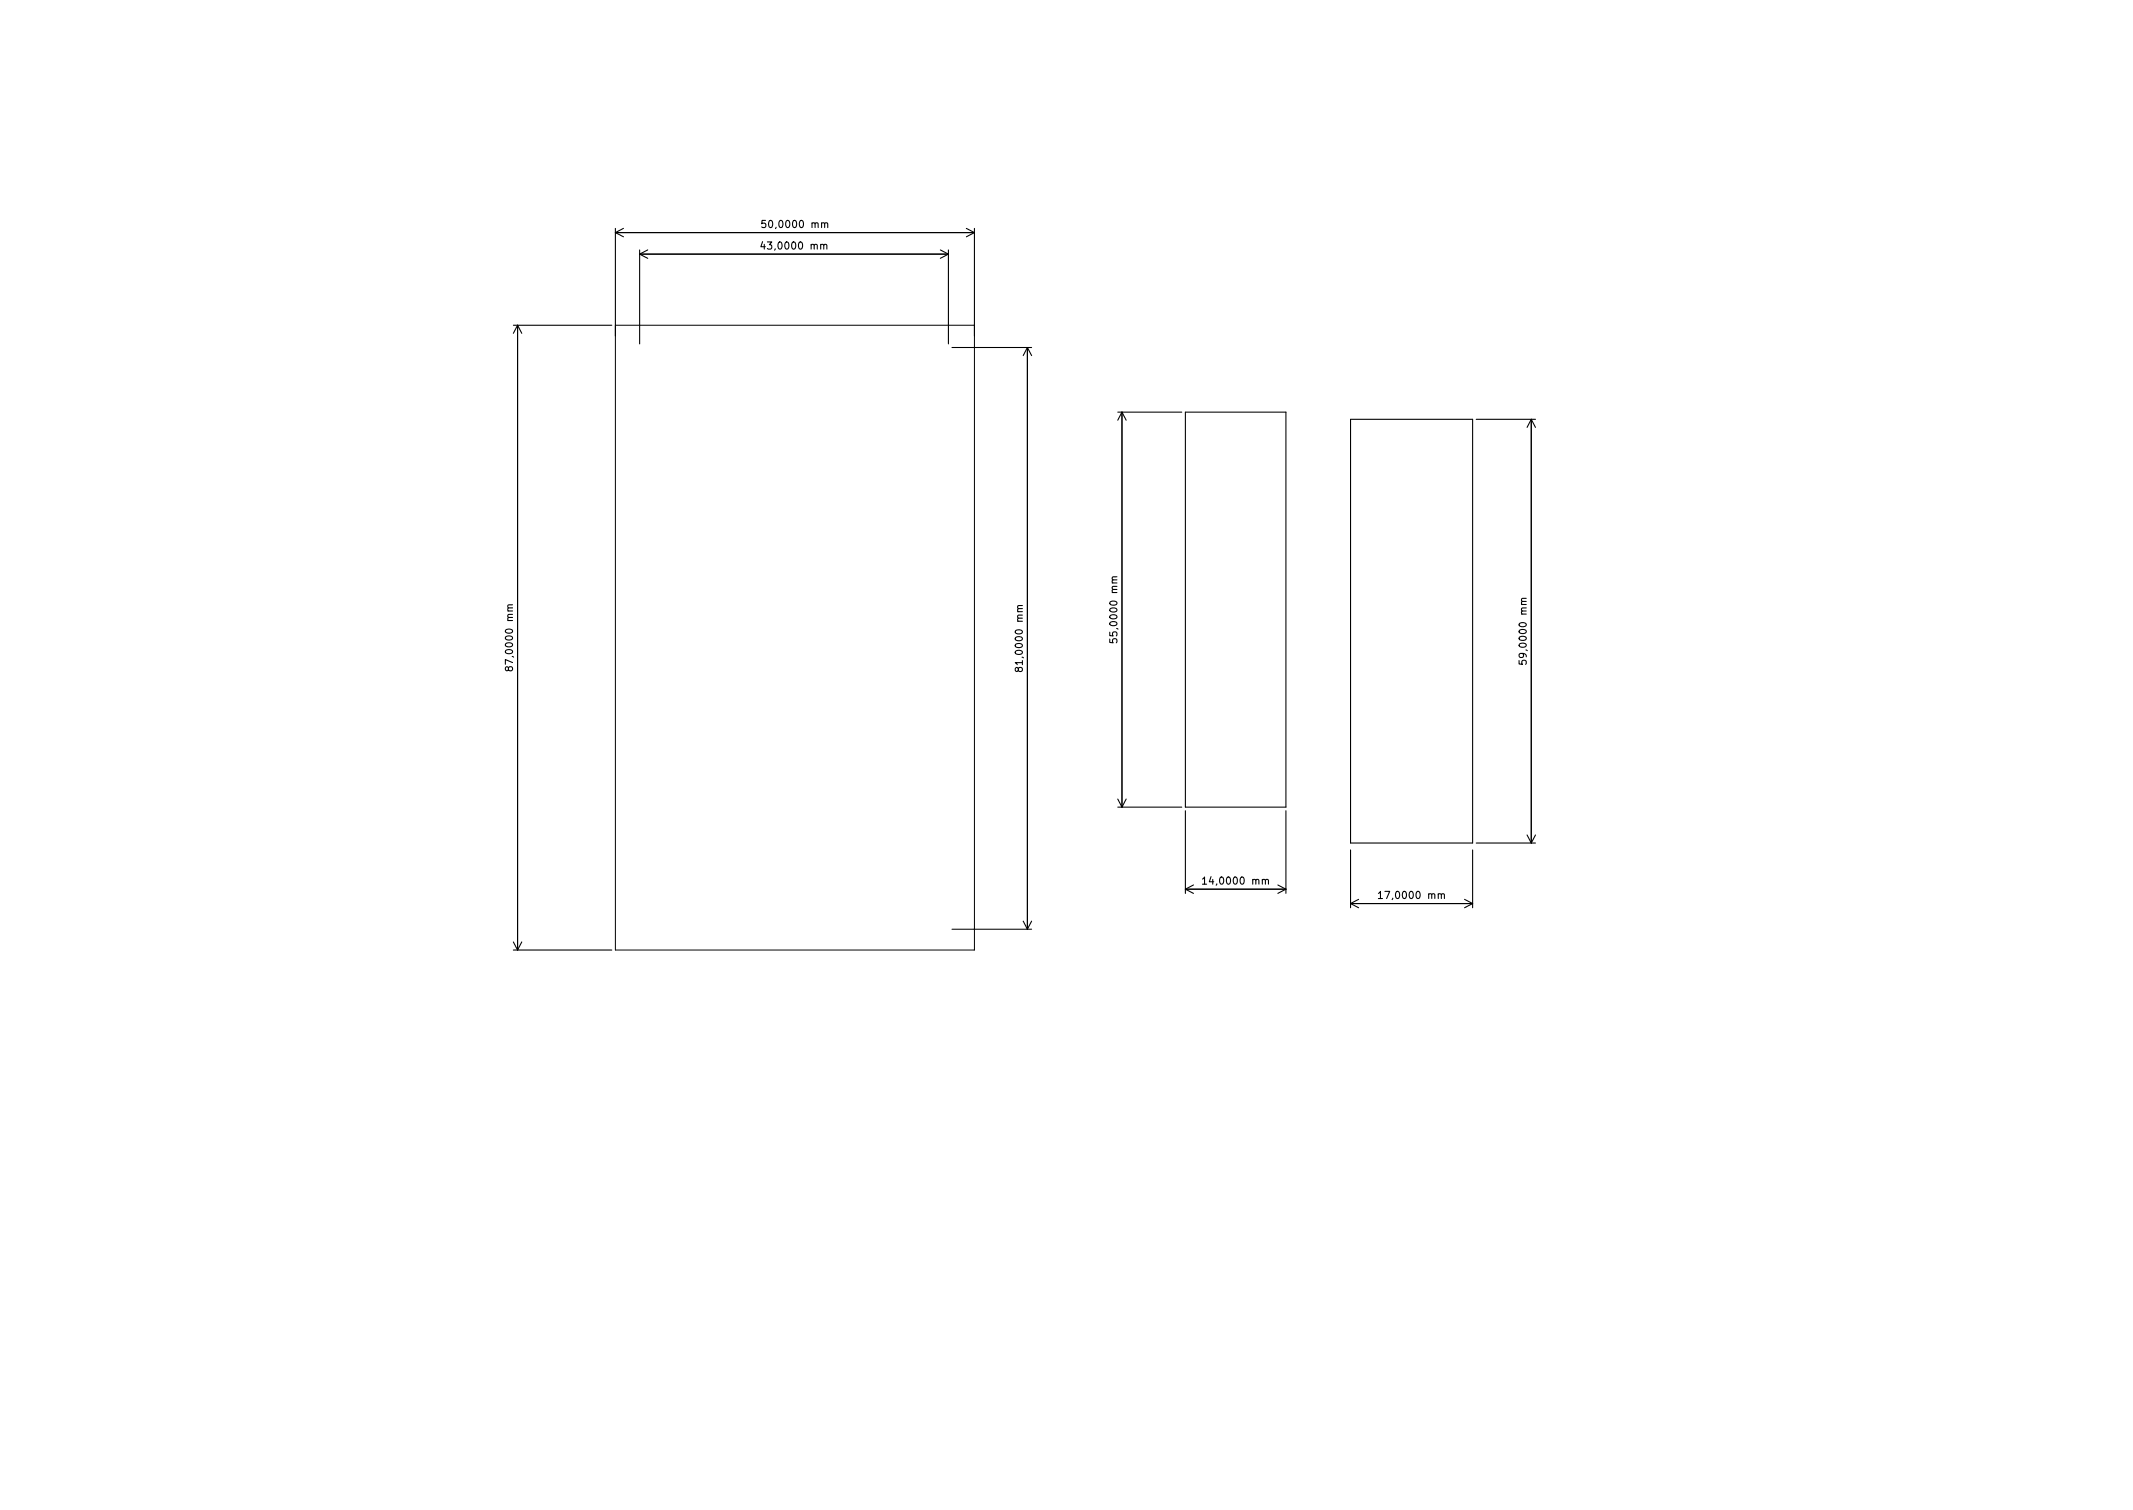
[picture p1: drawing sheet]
<svg xmlns="http://www.w3.org/2000/svg" width="297mm" height="210mm" viewBox="0 0 297 210" stroke-linecap="round" stroke-linejoin="round" font-family="sans-serif">
<defs><g id="words">
<g font-size="1.4">
<text x="106.6" y="34.7">43,0000 mm</text>
<text x="106.7" y="31.7">50,0000 mm</text>
<text x="155.6" y="88.8" transform="rotate(-90 155.6 88.8)">55,0000 mm</text>
<text x="71.4" y="92.7" transform="rotate(-90 71.4 92.7)">87,0000 mm</text>
<text x="142.4" y="92.8" transform="rotate(-90 142.4 92.8)">81,0000 mm</text>
<text x="212.6" y="91.8" transform="rotate(-90 212.6 91.8)">59,0000 mm</text>
<text x="168.1" y="123.2">14,0000 mm</text>
<text x="192.6" y="125.2">17,0000 mm</text>
</g>
</g></defs>
<g fill="none" stroke="#000" stroke-width=".15">
<path d="M85.7 31.8v15M85.7 32.4h50M85.7 32.4l1.1 .6M86.8 31.8l-1.1 .6M89.1 34.8v13.1M89.1 35.4h43M89.1 35.4l1.1 .6M90.2 34.8l-1.1 .6M106.2 33.6l-.2 .8h.6M106.6 30.7h-.5v.5l.1-.1h.4l.1 .2-.1 .3-.1 .1-.4-.1M114.7 34.2l.2-.2 .2 .1v.6M114.8 31.2l.2-.2 .2 .1 .1 .6"/>
<path d="M130.9 34.8l1.2 .6M132.1 34.8v13.1M132.1 35.4l-1.2 .6M134.6 31.8l1.1 .6M135.7 31.8v15M135.7 32.4l-1.1 .6M71.5 45.3h13.7M72.1 45.3v87M72.1 45.3l-.6 1.1M72.1 45.3l.6 1.1M132.6 48.4h11.1M143.1 48.4v81"/>
<path d="M143.1 48.4l-.6 1.1M143.1 48.4l.6 1.1M155.7 57.4h8.9M156.2 57.4v55M156.2 57.4l-.5 1.1M156.2 57.4l.6 1.1M165.1 57.4h14v55h-14zM188.1 58.4h17v59h-17zM205.6 58.4h8.2M213.2 58.4v59M213.2 58.4l-.5 1.1M213.2 58.4l.6 1.1"/>
<path d="M70.8 93l.2-.2h.2l.2 .2-.1 .4h-.3l-.1-.1-.2-.4-.1-.1-.2 .1v.3l.1 .2h.1l.2-.2M71.4 84.2l-.6 .1-.1 .2 .2 .1M141.8 93.1l.2-.2 .3 .1 .1 .1-.1 .4h-.3l-.1-.1-.2-.4-.1-.1-.2 .1v.3l.1 .2h.1l.2-.2M142.4 84.3l-.6 .1-.1 .2 .2 .1M154.5 89v.5h.5l-.1-.1 .1-.4 .1-.1 .4 .1v.1v.4M155.5 80.3l-.6 .1v.2l.1 .1M211.5 92v.5h.5l-.1-.1 .1-.4 .1-.1 .4 .1v.1v.4M212.5 83.3l-.6 .1v.2l.1 .1M155.7 112.4h8.9M155.7 111.3l.5 1.1M156.8 111.3l-.6 1.1M165.1 112.9v11.5"/>
<path d="M179.1 112.9v11.5M188.1 118.3v8.1M205.1 118.3v8.1M205.6 117.4h8.2M212.7 116.3l.5 1.1M213.8 116.3l-.6 1.1M71.5 132.3h13.7M71.5 131.2l.6 1.1M72.7 131.2l-.6 1.1M132.6 129.4h11.1M142.5 128.3l.6 1.1M143.7 128.3l-.6 1.1"/>
<path d="M165.1 123.8h14M165.1 123.8l1.1 .6M166.2 123.2l-1.1 .6M167.5 122.4l.2-.3v1M167.5 123.1h.5M176.2 122.6l.2-.2 .2 .1v.6M177.9 123.2l1.2 .6M179.1 123.8l-1.2 .6M188.1 125.8h17M188.1 125.8l1.1 .6M189.2 125.2l-1.1 .6M192 124.4l.2-.3v1"/>
<path d="M192 125.1h.5M200.7 124.6l.2-.2 .2 .1v.6M203.9 125.2l1.2 .6M205.1 125.8l-1.2 .6"/>
</g>
<path d="M85.7 45.3h50v87h-50z" fill="none" stroke="#000" stroke-width=".14"/>
<use href="#words"/>
</svg>
